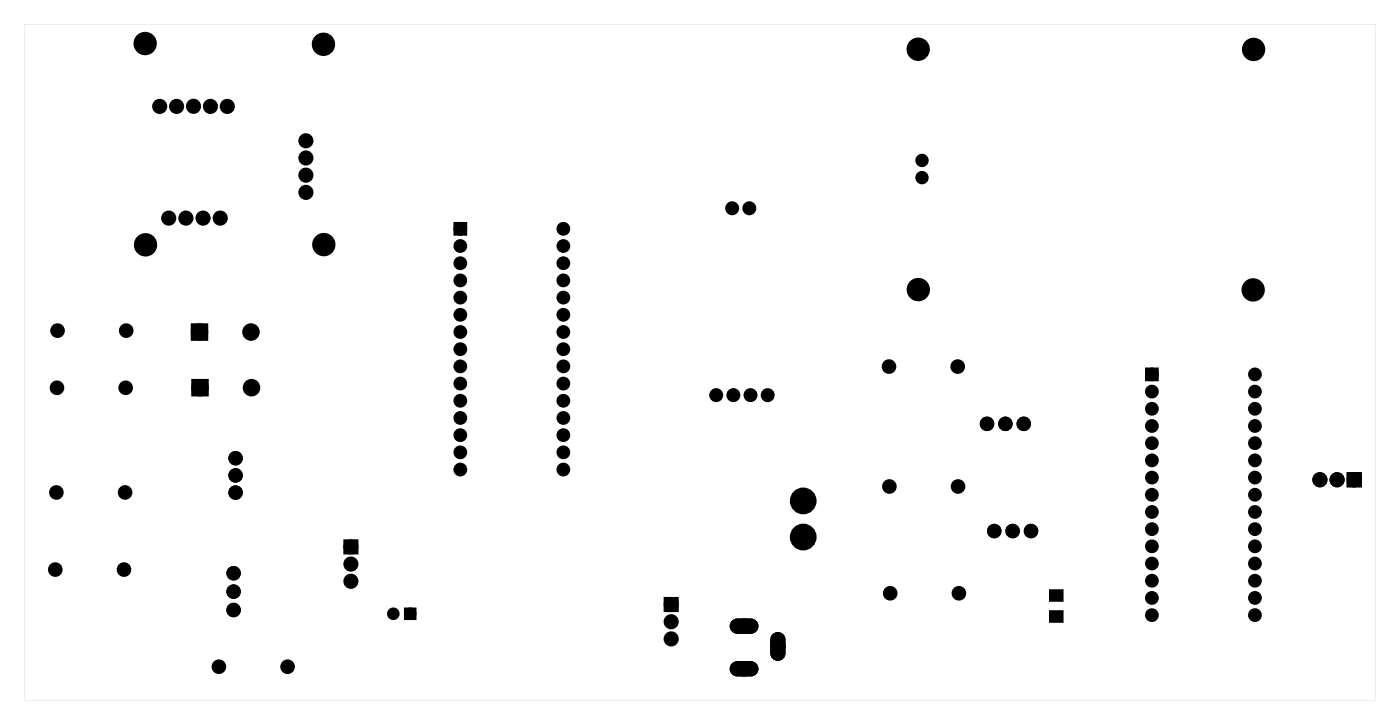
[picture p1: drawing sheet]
<svg xmlns="http://www.w3.org/2000/svg" width="207mm" height="107mm" viewBox="0 0 207 107" stroke-linecap="round" stroke-linejoin="round" font-family="sans-serif">
<g fill="#000">
<path d="M67.4 33.1h1.4v1.4h-1.4zM28.6 48.1h1.8v1.9h-1.8zM28.7 56.4h1.8v1.8h-1.8zM169.7 54.6h1.4v1.4h-1.4zM199.6 70.1h1.4v1.5h-1.4zM51.2 80.1h1.4v1.4h-1.4zM60.1 90.1h1.2v1.2h-1.2zM98.5 88.6h1.5v1.4h-1.5zM155.3 87.2h1.9v1.6h-1.9zM155.3 90.3h1.9v1.6h-1.9z"/>
<path d="M108.4 91.8l.3-.2 .4-.1h2a1 1 0 0 1 1 1 1 1 0 0 1-1 1h-2a1 1 0 0 1-1-.6 1 1 0 0 1 .3-1.1zM109.6 92.5a.5 .5 0 0 0 1 0 .5 .5 0 0 0-1 0z"/>
<path d="M108.4 98.1l.3-.2 .4-.1h2a1 1 0 0 1 1 1 1 1 0 0 1-1 1h-2a1 1 0 0 1-1-.6 1 1 0 0 1 .3-1.1zM109.6 98.8a.5 .5 0 0 0 1 0 .5 .5 0 0 0-1 0z"/>
<path d="M108.4 91.8l.3-.2 .4-.1h2a1 1 0 0 1 1 1 1 1 0 0 1-1 1h-2a1 1 0 0 1-1-.6 1 1 0 0 1 .3-1.1zM109.6 92.5a.5 .5 0 0 0 1 0 .5 .5 0 0 0-1 0z"/>
<path d="M108.4 98.1l.3-.2 .4-.1h2a1 1 0 0 1 1 1 1 1 0 0 1-1 1h-2a1 1 0 0 1-1-.6 1 1 0 0 1 .3-1.1zM109.6 98.8a.5 .5 0 0 0 1 0 .5 .5 0 0 0-1 0z"/>
<path d="M114.4 93.8a1 1 0 0 1 1-.2 1 1 0 0 1 .7 .9v2a1 1 0 0 1-1 1 1 1 0 0 1-1-1v-2v-.4zM114.6 95.5a.5 .5 0 0 0 1 0 .5 .5 0 0 0-1 0z"/>
<path d="M114.4 93.8a1 1 0 0 1 1-.2 1 1 0 0 1 .7 .9v2a1 1 0 0 1-1 1 1 1 0 0 1-1-1v-2v-.4zM114.6 95.5a.5 .5 0 0 0 1 0 .5 .5 0 0 0-1 0z"/>
<path d="M3.6 3.6h199.8v99.8h-199.8zM3.6 3.6v99.8h199.8v-99.8z"/>
</g>
<g fill="#000">
<circle cx="21.5" cy="6.4" r="1.6"/>
<circle cx="23.6" cy="15.7" r=".74"/>
<circle cx="26.1" cy="15.7" r=".74"/>
<circle cx="28.6" cy="15.7" r=".74"/>
<circle cx="31.1" cy="15.7" r=".74"/>
<circle cx="33.6" cy="15.7" r=".74"/>
<circle cx="47.8" cy="6.5" r="1.6"/>
<circle cx="135.8" cy="7.3" r="1.6"/>
<circle cx="185.4" cy="7.3" r="1.6"/>
<circle cx="21.5" cy="36.2" r="1.6"/>
<circle cx="25" cy="32.2" r=".74"/>
<circle cx="27.5" cy="32.2" r=".74"/>
<circle cx="30" cy="32.2" r=".74"/>
<circle cx="32.6" cy="32.2" r=".74"/>
<circle cx="45.3" cy="28.4" r=".74"/>
<circle cx="45.3" cy="20.8" r=".74"/>
<circle cx="45.3" cy="23.3" r=".74"/>
<circle cx="45.3" cy="25.9" r=".74"/>
<circle cx="47.9" cy="36.1" r="1.6"/>
<circle cx="68.1" cy="33.8" r=".67"/>
<circle cx="68.1" cy="36.3" r=".67"/>
<circle cx="68.1" cy="38.9" r=".67"/>
<circle cx="83.3" cy="33.8" r=".67"/>
<circle cx="83.3" cy="36.3" r=".67"/>
<circle cx="83.3" cy="38.9" r=".67"/>
<circle cx="108.3" cy="30.8" r=".73"/>
<circle cx="110.8" cy="30.8" r=".73"/>
<circle cx="136.4" cy="26.2" r=".68"/>
<circle cx="136.4" cy="23.7" r=".68"/>
<circle cx="8.4" cy="57.3" r=".7"/>
<circle cx="8.5" cy="48.8" r=".7"/>
<circle cx="18.6" cy="57.3" r=".7"/>
<circle cx="18.7" cy="48.8" r=".7"/>
<circle cx="29.5" cy="49.1" r=".91"/>
<circle cx="29.6" cy="57.3" r=".91"/>
<circle cx="37.1" cy="49.1" r=".91"/>
<circle cx="37.2" cy="57.3" r=".91"/>
<circle cx="68.1" cy="59.2" r=".67"/>
<circle cx="68.1" cy="54.1" r=".67"/>
<circle cx="68.1" cy="56.7" r=".67"/>
<circle cx="68.1" cy="51.6" r=".67"/>
<circle cx="68.1" cy="49" r=".67"/>
<circle cx="68.1" cy="44" r=".67"/>
<circle cx="68.1" cy="46.5" r=".67"/>
<circle cx="68.1" cy="41.4" r=".67"/>
<circle cx="83.3" cy="54.1" r=".67"/>
<circle cx="83.3" cy="59.2" r=".67"/>
<circle cx="83.3" cy="56.7" r=".67"/>
<circle cx="83.3" cy="51.6" r=".67"/>
<circle cx="83.3" cy="49" r=".67"/>
<circle cx="83.3" cy="46.5" r=".67"/>
<circle cx="83.3" cy="44" r=".67"/>
<circle cx="83.3" cy="41.4" r=".67"/>
<circle cx="105.9" cy="58.4" r=".73"/>
<circle cx="108.5" cy="58.4" r=".73"/>
<circle cx="111" cy="58.4" r=".73"/>
<circle cx="113.6" cy="58.4" r=".73"/>
<circle cx="131.5" cy="54.2" r=".7"/>
<circle cx="135.8" cy="42.8" r="1.6"/>
<circle cx="141.7" cy="54.2" r=".7"/>
<circle cx="170.4" cy="55.3" r=".67"/>
<circle cx="170.4" cy="57.8" r=".67"/>
<circle cx="185.4" cy="42.8" r="1.6"/>
<circle cx="185.6" cy="55.3" r=".67"/>
<circle cx="185.6" cy="57.8" r=".67"/>
<circle cx="8.3" cy="72.7" r=".7"/>
<circle cx="18.5" cy="72.7" r=".7"/>
<circle cx="34.8" cy="70.2" r=".72"/>
<circle cx="34.8" cy="67.7" r=".72"/>
<circle cx="34.8" cy="72.8" r=".72"/>
<circle cx="68.1" cy="61.7" r=".67"/>
<circle cx="68.1" cy="64.3" r=".67"/>
<circle cx="68.1" cy="66.8" r=".67"/>
<circle cx="68.1" cy="69.4" r=".67"/>
<circle cx="83.3" cy="61.7" r=".67"/>
<circle cx="83.3" cy="64.3" r=".67"/>
<circle cx="83.3" cy="69.4" r=".67"/>
<circle cx="83.3" cy="66.8" r=".67"/>
<circle cx="118.8" cy="79.3" r="1.34"/>
<circle cx="118.8" cy="74" r="1.34"/>
<circle cx="131.6" cy="71.9" r=".7"/>
<circle cx="141.7" cy="71.9" r=".7"/>
<circle cx="146" cy="62.6" r=".72"/>
<circle cx="147.1" cy="78.4" r=".72"/>
<circle cx="148.7" cy="62.6" r=".72"/>
<circle cx="149.8" cy="78.4" r=".72"/>
<circle cx="151.4" cy="62.6" r=".72"/>
<circle cx="152.5" cy="78.4" r=".72"/>
<circle cx="170.4" cy="62.9" r=".67"/>
<circle cx="170.4" cy="65.5" r=".67"/>
<circle cx="170.4" cy="70.5" r=".67"/>
<circle cx="170.4" cy="68" r=".67"/>
<circle cx="170.4" cy="75.6" r=".67"/>
<circle cx="170.4" cy="73.1" r=".67"/>
<circle cx="170.4" cy="78.2" r=".67"/>
<circle cx="170.4" cy="60.4" r=".67"/>
<circle cx="185.6" cy="68" r=".67"/>
<circle cx="185.6" cy="70.5" r=".67"/>
<circle cx="185.6" cy="65.5" r=".67"/>
<circle cx="185.6" cy="62.9" r=".67"/>
<circle cx="185.6" cy="78.2" r=".67"/>
<circle cx="185.6" cy="73.1" r=".67"/>
<circle cx="185.6" cy="75.6" r=".67"/>
<circle cx="185.6" cy="60.4" r=".67"/>
<circle cx="195.2" cy="70.9" r=".74"/>
<circle cx="197.8" cy="70.9" r=".74"/>
<circle cx="200.3" cy="70.9" r=".74"/>
<circle cx="8.2" cy="84.1" r=".7"/>
<circle cx="18.3" cy="84.1" r=".7"/>
<circle cx="32.4" cy="98.5" r=".7"/>
<circle cx="34.6" cy="84.7" r=".72"/>
<circle cx="34.6" cy="90.1" r=".72"/>
<circle cx="34.6" cy="87.4" r=".72"/>
<circle cx="42.5" cy="98.5" r=".7"/>
<circle cx="51.9" cy="83.3" r=".74"/>
<circle cx="51.9" cy="80.8" r=".74"/>
<circle cx="51.9" cy="85.9" r=".74"/>
<circle cx="58.2" cy="90.7" r=".6"/>
<circle cx="60.7" cy="90.7" r=".6"/>
<circle cx="99.3" cy="94.4" r=".74"/>
<circle cx="99.3" cy="91.8" r=".74"/>
<circle cx="99.3" cy="89.3" r=".74"/>
<circle cx="110.1" cy="98.8" r=".75"/>
<circle cx="110.1" cy="92.5" r=".75"/>
<circle cx="115.1" cy="95.5" r=".75"/>
<circle cx="131.7" cy="87.6" r=".7"/>
<circle cx="141.8" cy="87.6" r=".7"/>
<circle cx="170.4" cy="90.9" r=".67"/>
<circle cx="170.4" cy="80.7" r=".67"/>
<circle cx="170.4" cy="88.3" r=".67"/>
<circle cx="170.4" cy="85.8" r=".67"/>
<circle cx="170.4" cy="83.2" r=".67"/>
<circle cx="185.6" cy="90.9" r=".67"/>
<circle cx="185.6" cy="80.7" r=".67"/>
<circle cx="185.6" cy="83.2" r=".67"/>
<circle cx="185.6" cy="88.3" r=".67"/>
<circle cx="185.6" cy="85.8" r=".67"/>
</g>
<g fill="none" stroke="#000" stroke-width=".65" stroke-linecap="butt">
<path d="M60.1 90.1h1.2v1.2h-1.2z"/>
<circle cx="58.2" cy="90.7" r=".6"/>
<circle cx="60.7" cy="90.7" r=".6"/>
</g>
<g fill="none" stroke="#000" stroke-width="1.3" stroke-linecap="butt">
<circle cx="118.8" cy="79.3" r="1.34"/>
<circle cx="118.8" cy="74" r="1.34"/>
</g>
<g fill="none" stroke="#000" stroke-width=".76" stroke-linecap="butt">
<path d="M28.6 48.1h1.8v1.9h-1.8zM28.7 56.4h1.8v1.8h-1.8zM199.6 70.1h1.4v1.5h-1.4zM51.2 80.1h1.4v1.4h-1.4zM98.5 88.6h1.5v1.4h-1.5z"/>
<circle cx="23.6" cy="15.7" r=".74"/>
<circle cx="26.1" cy="15.7" r=".74"/>
<circle cx="28.6" cy="15.7" r=".74"/>
<circle cx="31.1" cy="15.7" r=".74"/>
<circle cx="33.6" cy="15.7" r=".74"/>
<circle cx="25" cy="32.2" r=".74"/>
<circle cx="27.5" cy="32.2" r=".74"/>
<circle cx="30" cy="32.2" r=".74"/>
<circle cx="32.6" cy="32.2" r=".74"/>
<circle cx="45.3" cy="20.8" r=".74"/>
<circle cx="45.3" cy="23.3" r=".74"/>
<circle cx="45.3" cy="25.9" r=".74"/>
<circle cx="45.3" cy="28.4" r=".74"/>
<circle cx="8.4" cy="57.3" r=".7"/>
<circle cx="8.5" cy="48.8" r=".7"/>
<circle cx="18.6" cy="57.3" r=".7"/>
<circle cx="18.7" cy="48.8" r=".7"/>
<circle cx="29.5" cy="49.1" r=".91"/>
<circle cx="29.6" cy="57.3" r=".91"/>
<circle cx="37.1" cy="49.1" r=".91"/>
<circle cx="37.2" cy="57.3" r=".91"/>
<circle cx="131.5" cy="54.2" r=".7"/>
<circle cx="141.7" cy="54.2" r=".7"/>
<circle cx="8.3" cy="72.7" r=".7"/>
<circle cx="18.5" cy="72.7" r=".7"/>
<circle cx="131.6" cy="71.9" r=".7"/>
<circle cx="141.7" cy="71.9" r=".7"/>
<circle cx="195.2" cy="70.9" r=".74"/>
<circle cx="197.8" cy="70.9" r=".74"/>
<circle cx="200.3" cy="70.9" r=".74"/>
<circle cx="8.2" cy="84.1" r=".7"/>
<circle cx="18.3" cy="84.1" r=".7"/>
<circle cx="32.4" cy="98.5" r=".7"/>
<circle cx="42.5" cy="98.5" r=".7"/>
<circle cx="51.9" cy="83.3" r=".74"/>
<circle cx="51.9" cy="80.8" r=".74"/>
<circle cx="51.9" cy="85.9" r=".74"/>
<circle cx="99.3" cy="91.8" r=".74"/>
<circle cx="99.3" cy="94.4" r=".74"/>
<circle cx="99.3" cy="89.3" r=".74"/>
<circle cx="131.7" cy="87.6" r=".7"/>
<circle cx="141.8" cy="87.6" r=".7"/>
</g>
<g fill="none" stroke="#000" stroke-width=".25">
<path d="M108.4 91.8l.3-.2 .4-.1h2a1 1 0 0 1 1 1 1 1 0 0 1-1 1h-2a1 1 0 0 1-1-.6 1 1 0 0 1 .3-1.1zM108.4 98.1l.3-.2 .4-.1h2a1 1 0 0 1 1 1 1 1 0 0 1-1 1h-2a1 1 0 0 1-1-.6 1 1 0 0 1 .3-1.1zM114.4 93.8a1 1 0 0 1 1-.2 1 1 0 0 1 .7 .9v2a1 1 0 0 1-1 1 1 1 0 0 1-1-1v-2v-.4zM155.3 87.2h1.9v1.6h-1.9zM155.3 90.3h1.9v1.6h-1.9z"/>
<circle cx="21.5" cy="6.4" r="1.6"/>
<circle cx="47.8" cy="6.5" r="1.6"/>
<circle cx="135.8" cy="7.3" r="1.6"/>
<circle cx="185.4" cy="7.3" r="1.6"/>
<circle cx="21.5" cy="36.2" r="1.6"/>
<circle cx="47.9" cy="36.1" r="1.6"/>
<circle cx="135.8" cy="42.8" r="1.6"/>
<circle cx="185.4" cy="42.8" r="1.6"/>
<circle cx="110.1" cy="98.8" r=".5"/>
<circle cx="110.1" cy="92.5" r=".5"/>
<circle cx="115.1" cy="95.5" r=".5"/>
</g>
<g fill="none" stroke="#000" stroke-width=".69" stroke-linecap="butt">
<path d="M67.4 33.1h1.4v1.4h-1.4zM169.7 54.6h1.4v1.4h-1.4z"/>
<circle cx="68.1" cy="33.8" r=".67"/>
<circle cx="68.1" cy="38.9" r=".67"/>
<circle cx="68.1" cy="36.3" r=".67"/>
<circle cx="83.3" cy="33.8" r=".67"/>
<circle cx="83.3" cy="38.9" r=".67"/>
<circle cx="83.3" cy="36.3" r=".67"/>
<circle cx="68.1" cy="56.7" r=".67"/>
<circle cx="68.1" cy="59.2" r=".67"/>
<circle cx="68.1" cy="54.1" r=".67"/>
<circle cx="68.1" cy="51.6" r=".67"/>
<circle cx="68.1" cy="44" r=".67"/>
<circle cx="68.1" cy="41.4" r=".67"/>
<circle cx="68.1" cy="46.5" r=".67"/>
<circle cx="68.1" cy="49" r=".67"/>
<circle cx="83.3" cy="54.1" r=".67"/>
<circle cx="83.3" cy="56.7" r=".67"/>
<circle cx="83.3" cy="59.2" r=".67"/>
<circle cx="83.3" cy="51.6" r=".67"/>
<circle cx="83.3" cy="41.4" r=".67"/>
<circle cx="83.3" cy="46.5" r=".67"/>
<circle cx="83.3" cy="44" r=".67"/>
<circle cx="83.3" cy="49" r=".67"/>
<circle cx="170.4" cy="55.3" r=".67"/>
<circle cx="170.4" cy="57.8" r=".67"/>
<circle cx="185.6" cy="55.3" r=".67"/>
<circle cx="185.6" cy="57.8" r=".67"/>
<circle cx="34.8" cy="67.7" r=".72"/>
<circle cx="34.8" cy="70.2" r=".72"/>
<circle cx="34.8" cy="72.8" r=".72"/>
<circle cx="68.1" cy="69.4" r=".67"/>
<circle cx="68.1" cy="66.8" r=".67"/>
<circle cx="68.1" cy="61.7" r=".67"/>
<circle cx="68.1" cy="64.3" r=".67"/>
<circle cx="83.3" cy="61.7" r=".67"/>
<circle cx="83.3" cy="69.4" r=".67"/>
<circle cx="83.3" cy="66.8" r=".67"/>
<circle cx="83.3" cy="64.3" r=".67"/>
<circle cx="146" cy="62.6" r=".72"/>
<circle cx="147.1" cy="78.4" r=".72"/>
<circle cx="148.7" cy="62.6" r=".72"/>
<circle cx="149.8" cy="78.4" r=".72"/>
<circle cx="151.4" cy="62.6" r=".72"/>
<circle cx="152.5" cy="78.4" r=".72"/>
<circle cx="170.4" cy="78.2" r=".67"/>
<circle cx="170.4" cy="75.6" r=".67"/>
<circle cx="170.4" cy="73.1" r=".67"/>
<circle cx="170.4" cy="62.9" r=".67"/>
<circle cx="170.4" cy="70.5" r=".67"/>
<circle cx="170.4" cy="68" r=".67"/>
<circle cx="170.4" cy="65.5" r=".67"/>
<circle cx="170.4" cy="60.4" r=".67"/>
<circle cx="185.6" cy="78.2" r=".67"/>
<circle cx="185.6" cy="75.6" r=".67"/>
<circle cx="185.6" cy="73.1" r=".67"/>
<circle cx="185.6" cy="68" r=".67"/>
<circle cx="185.6" cy="62.9" r=".67"/>
<circle cx="185.6" cy="70.5" r=".67"/>
<circle cx="185.6" cy="65.5" r=".67"/>
<circle cx="185.6" cy="60.4" r=".67"/>
<circle cx="34.6" cy="84.7" r=".72"/>
<circle cx="34.6" cy="87.4" r=".72"/>
<circle cx="34.6" cy="90.1" r=".72"/>
<circle cx="170.4" cy="88.3" r=".67"/>
<circle cx="170.4" cy="85.8" r=".67"/>
<circle cx="170.4" cy="83.2" r=".67"/>
<circle cx="170.4" cy="80.7" r=".67"/>
<circle cx="170.4" cy="90.9" r=".67"/>
<circle cx="185.6" cy="85.8" r=".67"/>
<circle cx="185.6" cy="80.7" r=".67"/>
<circle cx="185.6" cy="83.2" r=".67"/>
<circle cx="185.6" cy="90.9" r=".67"/>
<circle cx="185.6" cy="88.3" r=".67"/>
</g>
<g fill="none" stroke="#000" stroke-width=".61" stroke-linecap="butt">
<circle cx="108.3" cy="30.8" r=".73"/>
<circle cx="110.8" cy="30.8" r=".73"/>
<circle cx="136.4" cy="23.7" r=".68"/>
<circle cx="136.4" cy="26.2" r=".68"/>
<circle cx="105.9" cy="58.4" r=".73"/>
<circle cx="108.5" cy="58.4" r=".73"/>
<circle cx="111" cy="58.4" r=".73"/>
<circle cx="113.6" cy="58.4" r=".73"/>
</g>
<g fill="none" stroke="#000" stroke-width=".75" stroke-linecap="butt">
<circle cx="110.1" cy="92.5" r=".75"/>
<circle cx="110.1" cy="98.8" r=".75"/>
<circle cx="115.1" cy="95.5" r=".75"/>
</g>
</svg>
